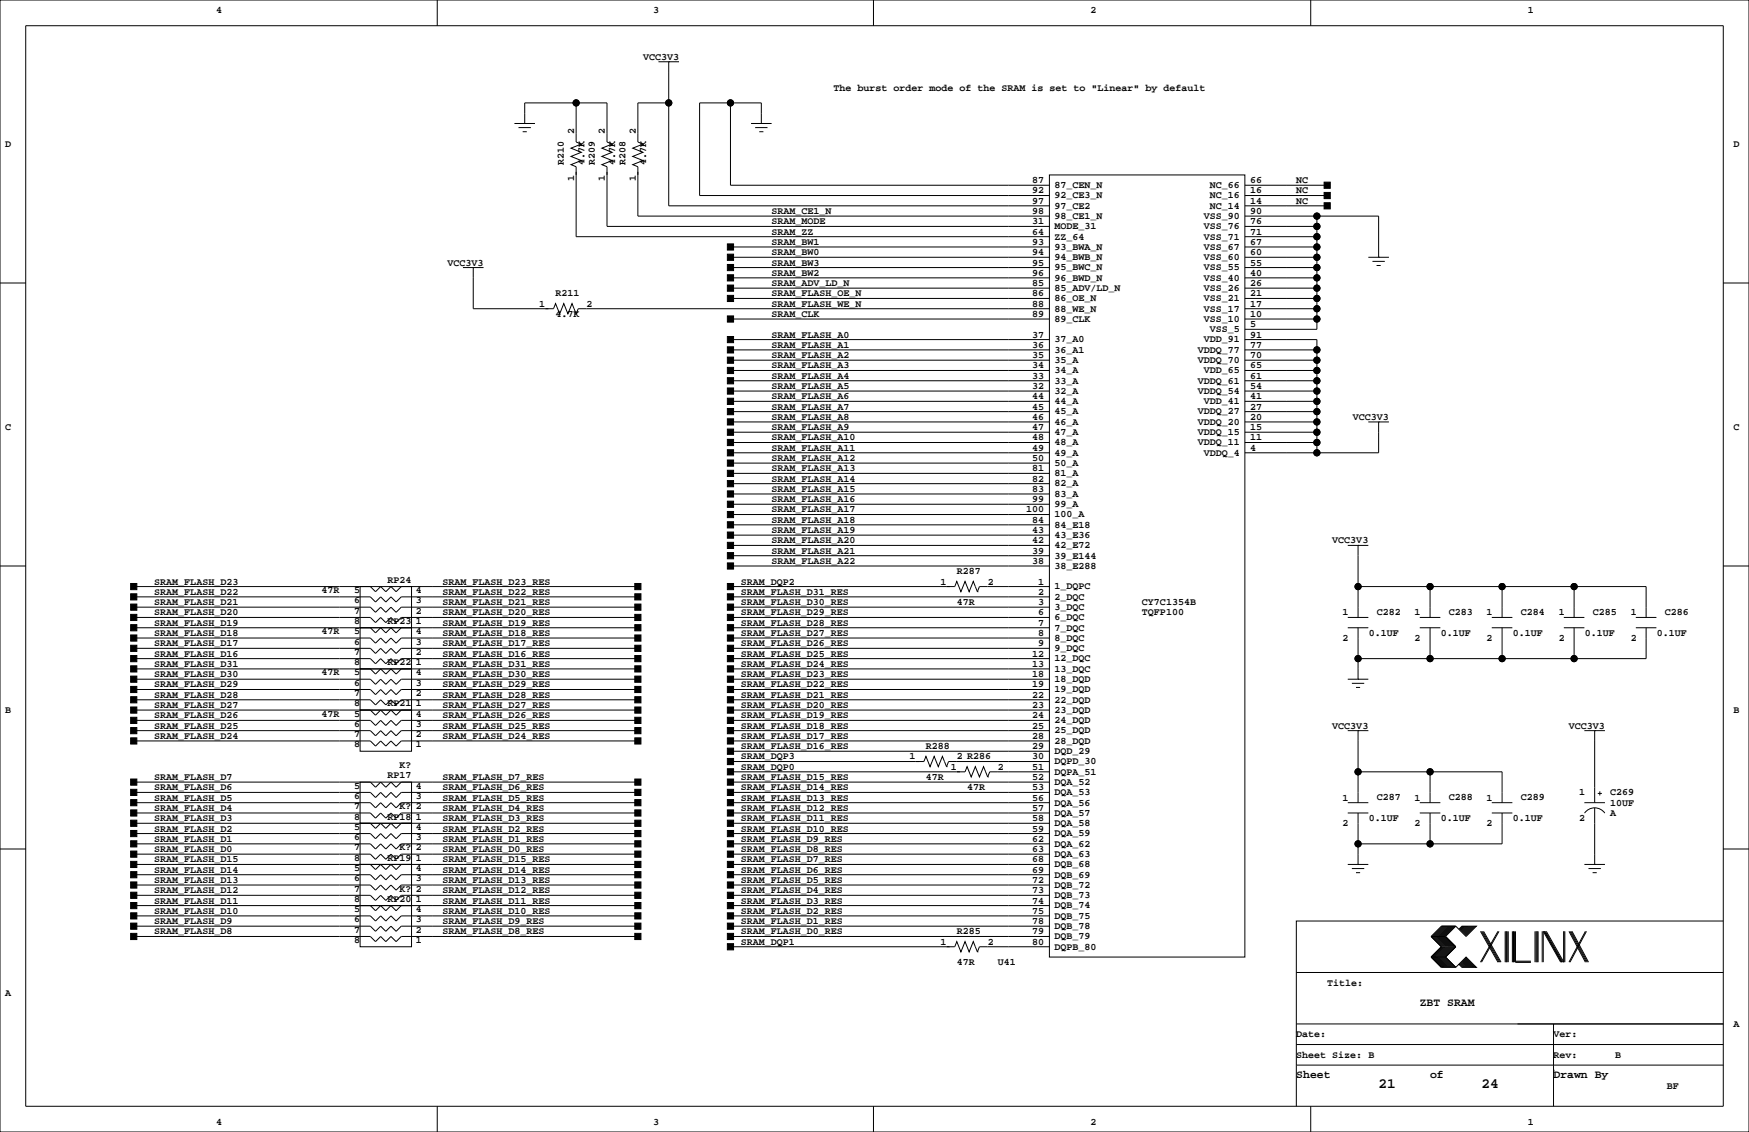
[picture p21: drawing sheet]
<svg xmlns="http://www.w3.org/2000/svg" width="432mm" height="279mm" viewBox="0 0 432 279" stroke-linecap="round" stroke-linejoin="round" font-family="sans-serif">
<defs><g id="words">
<g font-size="3.5">
<text x="340.4" y="268.5">21</text>
<text x="365.8" y="268.5">24</text>
</g>
<g font-size="2.8">
<text x="350.5" y="248.3">ZBT SRAM</text>
<text x="320" y="266.1">Sheet</text>
<text x="353.1" y="266.1">of</text>
<text x="383.5" y="266.1">Drawn By</text>
</g>
<g font-size="2.5">
<text x="53.3" y="3.3">4</text>
<text x="161.3" y="3.3">3</text>
<text x="269.2" y="3.3">2</text>
<text x="377.2" y="3.3">1</text>
<text x="158.7" y="14.7">VCC3V3</text>
<text x="205.7" y="22.4">The burst order mode of the SRAM is set to &quot;Linear&quot; by default</text>
<text x="141.7" y="33" transform="rotate(-90 141.7 33)">2</text>
<text x="149.4" y="33" transform="rotate(-90 149.4 33)">2</text>
<text x="157" y="33" transform="rotate(-90 157 33)">2</text>
<text x="1.3" y="36.3">D</text>
<text x="139.2" y="40.6" transform="rotate(-90 139.2 40.6)">R210</text>
<text x="144.3" y="40.6" transform="rotate(-90 144.3 40.6)">4.7K</text>
<text x="146.8" y="40.6" transform="rotate(-90 146.8 40.6)">R209</text>
<text x="151.9" y="40.6" transform="rotate(-90 151.9 40.6)">4.7K</text>
<text x="154.4" y="40.6" transform="rotate(-90 154.4 40.6)">R208</text>
<text x="159.5" y="40.6" transform="rotate(-90 159.5 40.6)">4.7K</text>
<text x="428" y="36.3">D</text>
<text x="141.7" y="44.7" transform="rotate(-90 141.7 44.7)">1</text>
<text x="149.4" y="44.7" transform="rotate(-90 149.4 44.7)">1</text>
<text x="157" y="44.7" transform="rotate(-90 157 44.7)">1</text>
<text x="254.8" y="45.2">87</text>
<text x="254.8" y="47.8">92</text>
<text x="260.3" y="46.4">87_CEN_N</text>
<text x="298.7" y="46.4">NC_66</text>
<text x="308.6" y="47.8">16</text>
<text x="308.6" y="45.2">66</text>
<text x="320" y="45.2">NC</text>
<text x="320" y="47.8">NC</text>
<text x="190.5" y="52.8">SRAM_CE1_N</text>
<text x="254.8" y="52.8">98</text>
<text x="254.8" y="50.3">97</text>
<text x="260.3" y="51.5">97_CE2</text>
<text x="260.3" y="49">92_CE3_N</text>
<text x="298.7" y="51.5">NC_14</text>
<text x="298.7" y="49">NC_16</text>
<text x="308.6" y="52.8">90</text>
<text x="308.6" y="50.3">14</text>
<text x="320" y="50.3">NC</text>
<text x="190.5" y="55.4">SRAM_MODE</text>
<text x="190.5" y="57.9">SRAM_ZZ</text>
<text x="254.8" y="55.4">31</text>
<text x="254.8" y="57.9">64</text>
<text x="260.3" y="56.6">MODE_31</text>
<text x="260.3" y="59.1">ZZ_64</text>
<text x="260.3" y="54">98_CE1_N</text>
<text x="297.2" y="59.1">VSS_71</text>
<text x="297.2" y="56.6">VSS_76</text>
<text x="297.2" y="54">VSS_90</text>
<text x="308.6" y="57.9">71</text>
<text x="308.6" y="55.4">76</text>
<text x="110.5" y="65.5">VCC3V3</text>
<text x="190.5" y="65.5">SRAM_BW3</text>
<text x="190.5" y="60.5">SRAM_BW1</text>
<text x="190.5" y="63">SRAM_BW0</text>
<text x="254.8" y="60.5">93</text>
<text x="254.8" y="63">94</text>
<text x="254.8" y="65.5">95</text>
<text x="260.3" y="61.7">93_BWA_N</text>
<text x="260.3" y="64.2">94_BWB_N</text>
<text x="297.2" y="64.2">VSS_60</text>
<text x="297.2" y="61.7">VSS_67</text>
<text x="308.6" y="65.5">55</text>
<text x="308.6" y="63">60</text>
<text x="308.6" y="60.5">67</text>
<text x="190.5" y="68.1">SRAM_BW2</text>
<text x="190.5" y="70.6">SRAM_ADV_LD_N</text>
<text x="254.8" y="68.1">96</text>
<text x="254.8" y="70.6">85</text>
<text x="260.3" y="66.7">95_BWC_N</text>
<text x="260.3" y="69.3">96_BWD_N</text>
<text x="260.3" y="71.8">85_ADV/LD_N</text>
<text x="297.2" y="71.8">VSS_26</text>
<text x="297.2" y="69.3">VSS_40</text>
<text x="297.2" y="66.7">VSS_55</text>
<text x="308.6" y="70.6">26</text>
<text x="308.6" y="68.1">40</text>
<text x="133.1" y="75.7">1</text>
<text x="137.2" y="73.2">R211</text>
<text x="144.8" y="75.7">2</text>
<text x="190.5" y="73.2">SRAM_FLASH_OE_N</text>
<text x="190.5" y="75.7">SRAM_FLASH_WE_N</text>
<text x="254.8" y="75.7">88</text>
<text x="254.8" y="73.2">86</text>
<text x="260.3" y="76.9">88_WE_N</text>
<text x="260.3" y="74.4">86_OE_N</text>
<text x="297.2" y="76.9">VSS_17</text>
<text x="297.2" y="74.4">VSS_21</text>
<text x="308.6" y="75.7">17</text>
<text x="308.6" y="73.2">21</text>
<text x="137.2" y="78.2">4.7K</text>
<text x="190.5" y="78.2">SRAM_CLK</text>
<text x="190.5" y="83.3">SRAM_FLASH_A0</text>
<text x="254.8" y="83.3">37</text>
<text x="254.8" y="78.2">89</text>
<text x="260.3" y="79.4">89_CLK</text>
<text x="297.2" y="79.4">VSS_10</text>
<text x="298.7" y="82">VSS_5</text>
<text x="308.6" y="83.3">91</text>
<text x="308.6" y="80.8">5</text>
<text x="308.6" y="78.2">10</text>
<text x="190.5" y="88.4">SRAM_FLASH_A2</text>
<text x="190.5" y="85.9">SRAM_FLASH_A1</text>
<text x="254.8" y="85.9">36</text>
<text x="254.8" y="88.4">35</text>
<text x="260.3" y="84.5">37_A0</text>
<text x="260.3" y="87.1">36_A1</text>
<text x="260.3" y="89.6">35_A</text>
<text x="295.7" y="89.6">VDDQ_70</text>
<text x="295.7" y="87.1">VDDQ_77</text>
<text x="297.2" y="84.5">VDD_91</text>
<text x="308.6" y="88.4">70</text>
<text x="308.6" y="85.9">77</text>
<text x="190.5" y="90.9">SRAM_FLASH_A3</text>
<text x="190.5" y="93.5">SRAM_FLASH_A4</text>
<text x="254.8" y="90.9">34</text>
<text x="254.8" y="93.5">33</text>
<text x="260.3" y="92.1">34_A</text>
<text x="260.3" y="94.7">33_A</text>
<text x="295.7" y="94.7">VDDQ_61</text>
<text x="297.2" y="92.1">VDD_65</text>
<text x="308.6" y="93.5">61</text>
<text x="308.6" y="90.9">65</text>
<text x="190.5" y="96">SRAM_FLASH_A5</text>
<text x="190.5" y="98.6">SRAM_FLASH_A6</text>
<text x="190.5" y="101.1">SRAM_FLASH_A7</text>
<text x="254.8" y="96">32</text>
<text x="254.8" y="98.6">44</text>
<text x="254.8" y="101.1">45</text>
<text x="260.3" y="97.2">32_A</text>
<text x="260.3" y="99.8">44_A</text>
<text x="295.7" y="97.2">VDDQ_54</text>
<text x="297.2" y="99.8">VDD_41</text>
<text x="308.6" y="101.1">27</text>
<text x="308.6" y="98.6">41</text>
<text x="308.6" y="96">54</text>
<text x="1.3" y="106.2">C</text>
<text x="190.5" y="106.2">SRAM_FLASH_A9</text>
<text x="190.5" y="103.6">SRAM_FLASH_A8</text>
<text x="254.8" y="103.6">46</text>
<text x="254.8" y="106.2">47</text>
<text x="260.3" y="102.3">45_A</text>
<text x="260.3" y="104.8">46_A</text>
<text x="260.3" y="107.4">47_A</text>
<text x="295.7" y="107.4">VDDQ_15</text>
<text x="295.7" y="104.8">VDDQ_20</text>
<text x="295.7" y="102.3">VDDQ_27</text>
<text x="308.6" y="106.2">15</text>
<text x="308.6" y="103.6">20</text>
<text x="334" y="103.6">VCC3V3</text>
<text x="428" y="106.2">C</text>
<text x="190.5" y="113.8">SRAM_FLASH_A12</text>
<text x="190.5" y="111.3">SRAM_FLASH_A11</text>
<text x="190.5" y="108.7">SRAM_FLASH_A10</text>
<text x="254.8" y="108.7">48</text>
<text x="254.8" y="111.3">49</text>
<text x="254.8" y="113.8">50</text>
<text x="260.3" y="109.9">48_A</text>
<text x="260.3" y="112.5">49_A</text>
<text x="295.7" y="109.9">VDDQ_11</text>
<text x="297.2" y="112.5">VDDQ_4</text>
<text x="308.6" y="111.3">4</text>
<text x="308.6" y="108.7">11</text>
<text x="190.5" y="118.9">SRAM_FLASH_A14</text>
<text x="190.5" y="116.3">SRAM_FLASH_A13</text>
<text x="254.8" y="116.3">81</text>
<text x="254.8" y="118.9">82</text>
<text x="260.3" y="115">50_A</text>
<text x="260.3" y="117.5">81_A</text>
<text x="190.5" y="124">SRAM_FLASH_A16</text>
<text x="190.5" y="121.4">SRAM_FLASH_A15</text>
<text x="254.8" y="121.4">83</text>
<text x="254.8" y="124">99</text>
<text x="260.3" y="120.1">82_A</text>
<text x="260.3" y="122.6">83_A</text>
<text x="260.3" y="125.2">99_A</text>
<text x="190.5" y="126.5">SRAM_FLASH_A17</text>
<text x="190.5" y="131.6">SRAM_FLASH_A19</text>
<text x="190.5" y="129">SRAM_FLASH_A18</text>
<text x="253.4" y="126.5">100</text>
<text x="254.8" y="129">84</text>
<text x="254.8" y="131.6">43</text>
<text x="260.3" y="127.7">100_A</text>
<text x="260.3" y="130.2">84_E18</text>
<text x="190.5" y="136.7">SRAM_FLASH_A21</text>
<text x="190.5" y="134.1">SRAM_FLASH_A20</text>
<text x="254.8" y="134.1">42</text>
<text x="254.8" y="136.7">39</text>
<text x="260.3" y="132.8">43_E36</text>
<text x="260.3" y="135.3">42_E72</text>
<text x="260.3" y="137.9">39_E144</text>
<text x="328.9" y="134.1">VCC3V3</text>
<text x="95.7" y="143.9">RP24</text>
<text x="190.5" y="139.2">SRAM_FLASH_A22</text>
<text x="236.2" y="141.7">R287</text>
<text x="254.8" y="139.2">38</text>
<text x="260.3" y="140.4">38_E288</text>
<text x="38.1" y="144.3">SRAM_FLASH_D23</text>
<text x="38.1" y="146.8">SRAM_FLASH_D22</text>
<text x="38.1" y="149.4">SRAM_FLASH_D21</text>
<text x="79.4" y="146.4">47R</text>
<text x="87.4" y="148.9">6</text>
<text x="87.4" y="146.4">5</text>
<text x="102.7" y="148.9">3</text>
<text x="102.7" y="146.4">4</text>
<text x="109.2" y="149.4">SRAM_FLASH_D21_RES</text>
<text x="109.2" y="146.8">SRAM_FLASH_D22_RES</text>
<text x="109.2" y="144.3">SRAM_FLASH_D23_RES</text>
<text x="182.9" y="144.3">SRAM_DQP2</text>
<text x="182.9" y="149.4">SRAM_FLASH_D30_RES</text>
<text x="182.9" y="146.8">SRAM_FLASH_D31_RES</text>
<text x="232.2" y="144.3">1</text>
<text x="236.2" y="149.4">47R</text>
<text x="243.8" y="144.3">2</text>
<text x="256.3" y="144.3">1</text>
<text x="256.3" y="146.8">2</text>
<text x="256.3" y="149.4">3</text>
<text x="260.3" y="145.5">1_DQPC</text>
<text x="260.3" y="148">2_DQC</text>
<text x="281.9" y="149.4">CY7C1354B</text>
<text x="38.1" y="151.9">SRAM_FLASH_D20</text>
<text x="38.1" y="154.4">SRAM_FLASH_D19</text>
<text x="87.4" y="154">8</text>
<text x="87.4" y="151.5">7</text>
<text x="95.7" y="154">RP23</text>
<text x="102.7" y="154">1</text>
<text x="102.7" y="151.5">2</text>
<text x="109.2" y="154.4">SRAM_FLASH_D19_RES</text>
<text x="109.2" y="151.9">SRAM_FLASH_D20_RES</text>
<text x="182.9" y="154.4">SRAM_FLASH_D28_RES</text>
<text x="182.9" y="151.9">SRAM_FLASH_D29_RES</text>
<text x="256.3" y="151.9">6</text>
<text x="256.3" y="154.4">7</text>
<text x="260.3" y="150.6">3_DQC</text>
<text x="260.3" y="153.1">6_DQC</text>
<text x="260.3" y="155.6">7_DQC</text>
<text x="281.9" y="151.9">TQFP100</text>
<text x="331.5" y="151.9">1</text>
<text x="339.9" y="151.8">C282</text>
<text x="349.3" y="151.9">1</text>
<text x="357.7" y="151.8">C283</text>
<text x="367" y="151.9">1</text>
<text x="375.5" y="151.8">C284</text>
<text x="384.8" y="151.9">1</text>
<text x="393.3" y="151.8">C285</text>
<text x="402.6" y="151.9">1</text>
<text x="411.1" y="151.8">C286</text>
<text x="38.1" y="157">SRAM_FLASH_D18</text>
<text x="38.1" y="159.5">SRAM_FLASH_D17</text>
<text x="79.4" y="156.6">47R</text>
<text x="87.4" y="156.6">5</text>
<text x="87.4" y="159.1">6</text>
<text x="87.4" y="161.6">7</text>
<text x="102.7" y="156.6">4</text>
<text x="102.7" y="159.1">3</text>
<text x="102.7" y="161.6">2</text>
<text x="109.2" y="159.5">SRAM_FLASH_D17_RES</text>
<text x="109.2" y="157">SRAM_FLASH_D18_RES</text>
<text x="182.9" y="159.5">SRAM_FLASH_D26_RES</text>
<text x="182.9" y="157">SRAM_FLASH_D27_RES</text>
<text x="256.3" y="157">8</text>
<text x="256.3" y="159.5">9</text>
<text x="260.3" y="158.2">8_DQC</text>
<text x="260.3" y="160.7">9_DQC</text>
<text x="331.5" y="158.2">2</text>
<text x="337.9" y="156.9">0.1UF</text>
<text x="349.3" y="158.2">2</text>
<text x="355.7" y="156.9">0.1UF</text>
<text x="367" y="158.2">2</text>
<text x="373.5" y="156.9">0.1UF</text>
<text x="384.8" y="158.2">2</text>
<text x="391.3" y="156.9">0.1UF</text>
<text x="402.6" y="158.2">2</text>
<text x="409" y="156.9">0.1UF</text>
<text x="38.1" y="164.6">SRAM_FLASH_D31</text>
<text x="38.1" y="167.1">SRAM_FLASH_D30</text>
<text x="38.1" y="162.1">SRAM_FLASH_D16</text>
<text x="79.4" y="166.7">47R</text>
<text x="87.4" y="166.7">5</text>
<text x="87.4" y="164.2">8</text>
<text x="95.7" y="164.2">RP22</text>
<text x="102.7" y="166.7">4</text>
<text x="102.7" y="164.2">1</text>
<text x="109.2" y="162.1">SRAM_FLASH_D16_RES</text>
<text x="109.2" y="167.1">SRAM_FLASH_D30_RES</text>
<text x="109.2" y="164.6">SRAM_FLASH_D31_RES</text>
<text x="182.9" y="167.1">SRAM_FLASH_D23_RES</text>
<text x="182.9" y="164.6">SRAM_FLASH_D24_RES</text>
<text x="182.9" y="162.1">SRAM_FLASH_D25_RES</text>
<text x="254.8" y="162.1">12</text>
<text x="254.8" y="164.6">13</text>
<text x="254.8" y="167.1">18</text>
<text x="260.3" y="163.3">12_DQC</text>
<text x="260.3" y="165.8">13_DQC</text>
<text x="38.1" y="169.7">SRAM_FLASH_D29</text>
<text x="38.1" y="172.2">SRAM_FLASH_D28</text>
<text x="87.4" y="171.8">7</text>
<text x="87.4" y="169.3">6</text>
<text x="102.7" y="171.8">2</text>
<text x="102.7" y="169.3">3</text>
<text x="109.2" y="172.2">SRAM_FLASH_D28_RES</text>
<text x="109.2" y="169.7">SRAM_FLASH_D29_RES</text>
<text x="182.9" y="172.2">SRAM_FLASH_D21_RES</text>
<text x="182.9" y="169.7">SRAM_FLASH_D22_RES</text>
<text x="254.8" y="169.7">19</text>
<text x="254.8" y="172.2">22</text>
<text x="260.3" y="168.3">18_DQD</text>
<text x="260.3" y="170.9">19_DQD</text>
<text x="260.3" y="173.4">22_DQD</text>
<text x="1.3" y="176">B</text>
<text x="38.1" y="174.8">SRAM_FLASH_D27</text>
<text x="38.1" y="177.3">SRAM_FLASH_D26</text>
<text x="38.1" y="179.8">SRAM_FLASH_D25</text>
<text x="79.4" y="176.9">47R</text>
<text x="87.4" y="176.9">5</text>
<text x="87.4" y="179.4">6</text>
<text x="87.4" y="174.3">8</text>
<text x="95.7" y="174.3">RP21</text>
<text x="102.7" y="176.9">4</text>
<text x="102.7" y="179.4">3</text>
<text x="102.7" y="174.3">1</text>
<text x="109.2" y="179.8">SRAM_FLASH_D25_RES</text>
<text x="109.2" y="177.3">SRAM_FLASH_D26_RES</text>
<text x="109.2" y="174.8">SRAM_FLASH_D27_RES</text>
<text x="182.9" y="177.3">SRAM_FLASH_D19_RES</text>
<text x="182.9" y="174.8">SRAM_FLASH_D20_RES</text>
<text x="182.9" y="179.8">SRAM_FLASH_D18_RES</text>
<text x="254.8" y="174.8">23</text>
<text x="254.8" y="177.3">24</text>
<text x="254.8" y="179.8">25</text>
<text x="260.3" y="176">23_DQD</text>
<text x="260.3" y="178.5">24_DQD</text>
<text x="328.9" y="179.8">VCC3V3</text>
<text x="387.3" y="179.8">VCC3V3</text>
<text x="428" y="176">B</text>
<text x="38.1" y="182.4">SRAM_FLASH_D24</text>
<text x="87.4" y="182">7</text>
<text x="87.4" y="184.5">8</text>
<text x="102.7" y="182">2</text>
<text x="102.7" y="184.5">1</text>
<text x="109.2" y="182.4">SRAM_FLASH_D24_RES</text>
<text x="182.9" y="182.4">SRAM_FLASH_D17_RES</text>
<text x="182.9" y="184.9">SRAM_FLASH_D16_RES</text>
<text x="228.6" y="184.9">R288</text>
<text x="254.8" y="182.4">28</text>
<text x="254.8" y="184.9">29</text>
<text x="260.3" y="181">25_DQD</text>
<text x="260.3" y="183.6">28_DQD</text>
<text x="98.6" y="189.6">K?</text>
<text x="182.9" y="187.5">SRAM_DQP3</text>
<text x="182.9" y="190">SRAM_DQP0</text>
<text x="224.6" y="187.5">1</text>
<text x="234.7" y="190">1</text>
<text x="236.2" y="187.5">2 R286</text>
<text x="246.4" y="190">2</text>
<text x="254.8" y="187.5">30</text>
<text x="254.8" y="190">51</text>
<text x="260.3" y="188.7">DQPD_30</text>
<text x="260.3" y="186.1">DQD_29</text>
<text x="260.3" y="191.2">DQPA_51</text>
<text x="38.1" y="197.6">SRAM_FLASH_D5</text>
<text x="38.1" y="195.1">SRAM_FLASH_D6</text>
<text x="38.1" y="192.5">SRAM_FLASH_D7</text>
<text x="87.4" y="194.7">5</text>
<text x="87.4" y="197.2">6</text>
<text x="95.7" y="192.1">RP17</text>
<text x="102.7" y="194.7">4</text>
<text x="102.7" y="197.2">3</text>
<text x="109.2" y="192.5">SRAM_FLASH_D7_RES</text>
<text x="109.2" y="195.1">SRAM_FLASH_D6_RES</text>
<text x="109.2" y="197.6">SRAM_FLASH_D5_RES</text>
<text x="182.9" y="197.6">SRAM_FLASH_D13_RES</text>
<text x="182.9" y="195.1">SRAM_FLASH_D14_RES</text>
<text x="182.9" y="192.5">SRAM_FLASH_D15_RES</text>
<text x="228.6" y="192.5">47R</text>
<text x="238.8" y="195.1">47R</text>
<text x="254.8" y="192.5">52</text>
<text x="254.8" y="195.1">53</text>
<text x="254.8" y="197.6">56</text>
<text x="260.3" y="193.7">DQA_52</text>
<text x="260.3" y="196.3">DQA_53</text>
<text x="331.5" y="197.6">1</text>
<text x="339.9" y="197.5">C287</text>
<text x="349.3" y="197.6">1</text>
<text x="357.7" y="197.5">C288</text>
<text x="367" y="197.6">1</text>
<text x="375.5" y="197.5">C289</text>
<text x="389.9" y="196.3">1</text>
<text x="397.5" y="196.3">C269</text>
<text x="38.1" y="202.7">SRAM_FLASH_D3</text>
<text x="38.1" y="200.2">SRAM_FLASH_D4</text>
<text x="87.4" y="199.7">7</text>
<text x="87.4" y="202.3">8</text>
<text x="95.7" y="202.3">RP18</text>
<text x="98.6" y="199.7">K?</text>
<text x="102.7" y="199.7">2</text>
<text x="102.7" y="202.3">1</text>
<text x="109.2" y="200.2">SRAM_FLASH_D4_RES</text>
<text x="109.2" y="202.7">SRAM_FLASH_D3_RES</text>
<text x="182.9" y="202.7">SRAM_FLASH_D11_RES</text>
<text x="182.9" y="200.2">SRAM_FLASH_D12_RES</text>
<text x="254.8" y="200.2">57</text>
<text x="254.8" y="202.7">58</text>
<text x="260.3" y="198.8">DQA_56</text>
<text x="260.3" y="201.4">DQA_57</text>
<text x="260.3" y="203.9">DQA_58</text>
<text x="331.5" y="204">2</text>
<text x="337.9" y="202.6">0.1UF</text>
<text x="349.3" y="204">2</text>
<text x="355.7" y="202.6">0.1UF</text>
<text x="367" y="204">2</text>
<text x="373.5" y="202.6">0.1UF</text>
<text x="389.9" y="202.7">2</text>
<text x="397.5" y="201.4">A</text>
<text x="397.5" y="198.9">10UF</text>
<text x="38.1" y="207.8">SRAM_FLASH_D1</text>
<text x="38.1" y="205.2">SRAM_FLASH_D2</text>
<text x="87.4" y="209.9">7</text>
<text x="87.4" y="207.4">6</text>
<text x="87.4" y="204.8">5</text>
<text x="98.6" y="209.9">K?</text>
<text x="102.7" y="209.9">2</text>
<text x="102.7" y="207.4">3</text>
<text x="102.7" y="204.8">4</text>
<text x="109.2" y="205.2">SRAM_FLASH_D2_RES</text>
<text x="109.2" y="207.8">SRAM_FLASH_D1_RES</text>
<text x="182.9" y="205.2">SRAM_FLASH_D10_RES</text>
<text x="182.9" y="207.8">SRAM_FLASH_D9_RES</text>
<text x="254.8" y="205.2">59</text>
<text x="254.8" y="207.8">62</text>
<text x="260.3" y="206.4">DQA_59</text>
<text x="260.3" y="209">DQA_62</text>
<text x="38.1" y="210.3">SRAM_FLASH_D0</text>
<text x="38.1" y="215.4">SRAM_FLASH_D14</text>
<text x="38.1" y="212.9">SRAM_FLASH_D15</text>
<text x="87.4" y="215">5</text>
<text x="87.4" y="212.4">8</text>
<text x="95.7" y="212.4">RP19</text>
<text x="102.7" y="215">4</text>
<text x="102.7" y="212.4">1</text>
<text x="109.2" y="212.9">SRAM_FLASH_D15_RES</text>
<text x="109.2" y="215.4">SRAM_FLASH_D14_RES</text>
<text x="109.2" y="210.3">SRAM_FLASH_D0_RES</text>
<text x="182.9" y="215.4">SRAM_FLASH_D6_RES</text>
<text x="182.9" y="210.3">SRAM_FLASH_D8_RES</text>
<text x="182.9" y="212.9">SRAM_FLASH_D7_RES</text>
<text x="254.8" y="210.3">63</text>
<text x="254.8" y="212.9">68</text>
<text x="254.8" y="215.4">69</text>
<text x="260.3" y="211.5">DQA_63</text>
<text x="260.3" y="214.1">DQB_68</text>
<text x="38.1" y="220.5">SRAM_FLASH_D12</text>
<text x="38.1" y="217.9">SRAM_FLASH_D13</text>
<text x="87.4" y="217.5">6</text>
<text x="87.4" y="220.1">7</text>
<text x="98.6" y="220.1">K?</text>
<text x="102.7" y="217.5">3</text>
<text x="102.7" y="220.1">2</text>
<text x="109.2" y="217.9">SRAM_FLASH_D13_RES</text>
<text x="109.2" y="220.5">SRAM_FLASH_D12_RES</text>
<text x="182.9" y="220.5">SRAM_FLASH_D4_RES</text>
<text x="182.9" y="217.9">SRAM_FLASH_D5_RES</text>
<text x="254.8" y="217.9">72</text>
<text x="254.8" y="220.5">73</text>
<text x="260.3" y="216.6">DQB_69</text>
<text x="260.3" y="219.1">DQB_72</text>
<text x="260.3" y="221.7">DQB_73</text>
<text x="38.1" y="225.6">SRAM_FLASH_D10</text>
<text x="38.1" y="223">SRAM_FLASH_D11</text>
<text x="87.4" y="227.7">6</text>
<text x="87.4" y="225.1">5</text>
<text x="87.4" y="222.6">8</text>
<text x="95.7" y="222.6">RP20</text>
<text x="102.7" y="227.7">3</text>
<text x="102.7" y="225.1">4</text>
<text x="102.7" y="222.6">1</text>
<text x="109.2" y="223">SRAM_FLASH_D11_RES</text>
<text x="109.2" y="225.6">SRAM_FLASH_D10_RES</text>
<text x="182.9" y="225.6">SRAM_FLASH_D2_RES</text>
<text x="182.9" y="223">SRAM_FLASH_D3_RES</text>
<text x="254.8" y="223">74</text>
<text x="254.8" y="225.6">75</text>
<text x="260.3" y="224.2">DQB_74</text>
<text x="260.3" y="226.8">DQB_75</text>
<text x="38.1" y="230.6">SRAM_FLASH_D8</text>
<text x="38.1" y="228.1">SRAM_FLASH_D9</text>
<text x="87.4" y="232.8">8</text>
<text x="87.4" y="230.2">7</text>
<text x="102.7" y="232.8">1</text>
<text x="102.7" y="230.2">2</text>
<text x="109.2" y="228.1">SRAM_FLASH_D9_RES</text>
<text x="109.2" y="230.6">SRAM_FLASH_D8_RES</text>
<text x="182.9" y="233.2">SRAM_DQP1</text>
<text x="182.9" y="230.6">SRAM_FLASH_D0_RES</text>
<text x="182.9" y="228.1">SRAM_FLASH_D1_RES</text>
<text x="232.2" y="233.2">1</text>
<text x="236.2" y="230.6">R285</text>
<text x="243.8" y="233.2">2</text>
<text x="254.8" y="228.1">78</text>
<text x="254.8" y="230.6">79</text>
<text x="254.8" y="233.2">80</text>
<text x="260.3" y="229.3">DQB_78</text>
<text x="260.3" y="231.8">DQB_79</text>
<text x="236.2" y="238.3">47R</text>
<text x="246.4" y="238.3">U41</text>
<text x="260.3" y="234.4">DQPB_80</text>
<text x="1.3" y="245.9">A</text>
<text x="327.7" y="243.3">Title:</text>
<text x="320" y="256">Date:</text>
<text x="383.5" y="256">Ver:</text>
<text x="428" y="253.5">A</text>
<text x="320" y="261.1">Sheet Size: B</text>
<text x="383.5" y="261.1">Rev:</text>
<text x="398.8" y="261.1">B</text>
<text x="411.5" y="268.7">BF</text>
<text x="53.3" y="277.6">4</text>
<text x="161.3" y="277.6">3</text>
<text x="269.2" y="277.6">2</text>
<text x="377.2" y="277.6">1</text>
</g>
</g></defs>
<g fill="none" stroke="#000" stroke-width=".25">
<path d="M0 0h431.8v279.4h-431.8zM6.3 6.4h419.1v266.6h-419.1zM107.9 0v6.4M162.6 15.2h5M165.1 15.2h.1M165.1 15.2v35.6h94M215.6 0v6.4M323.6 0v6.4M127 30.5h5.1M128 31.5h3.1M129 32.5h1M129.5 30.5h.1"/>
<path d="M129.5 30.5v-5.1h20.4v9.7l1.2 .5M142.2 25.4v9.7l1.3 .5M143.5 35.6h.1M143.5 35.6l-2.5 1 2.5 1-2.5 1 2.5 1-2.5 1 1.2 .5v17.3h116.9M151.1 35.6h.1M151.1 35.6l-2.5 1 2.5 1-2.5 1 2.5 1-2.5 1 1.3 .5v14.8h109.2M158.7 35.6h.1M158.7 35.6l-2.5 1 2.5 1-2.5 1 2.5 1-2.5 1 1.3 .5v12.2h101.6M165.1 25.4h-7.6v9.7l1.2 .5M180.3 25.4v20.3h78.8M185.4 30.5h5.1M186.4 31.5h3.1"/>
<path d="M187.5 32.5h1M188 30.5h.1M188 30.5v-5.1h-15.3v22.9h86.4M259.1 43.2h48.2v193h-48.2zM307.3 50.8h20.4M307.3 45.7h20.4M307.3 48.3h20.4M307.3 53.3h33.1v10.2M307.3 55.9h17.8M307.3 58.4h17.8M325.1 53.3v28h-17.8M0 69.8h6.3"/>
<path d="M114.3 66h5.1M116.8 66h.1M116.8 66v10.2h19.9l.5-1.3 1 2.6 1-2.6 1 2.6 1-2.6 1 2.6M142.2 77.5h.1M180.3 61h78.8M180.3 63.5h78.8M180.3 66h78.8M180.3 68.6h78.8M180.3 71.1h78.8M180.3 73.7h78.8M180.3 78.7h78.8M259.1 76.2h-116.4l-.5 1.3"/>
<path d="M307.3 61h17.8M307.3 63.5h17.8M307.3 66h17.8M307.3 68.6h17.8M307.3 71.1h17.8M307.3 73.7h17.8M307.3 76.2h17.8M307.3 78.7h17.8M337.8 63.5h5.1M338.8 64.5h3.1M339.9 65.5h1M340.4 63.5h.1"/>
<path d="M425.4 69.8h6.4M180.3 99.1h78.8M180.3 86.4h78.8M180.3 83.8h78.8M180.3 96.5h78.8M180.3 94h78.8M180.3 91.4h78.8M180.3 88.9h78.8M307.3 99.1h17.8M307.3 86.4h17.8M307.3 83.8h17.8v28M307.3 96.5h17.8"/>
<path d="M307.3 94h17.8M307.3 91.4h17.8M307.3 88.9h17.8M180.3 101.6h78.8M180.3 109.2h78.8M180.3 111.8h78.8M180.3 114.3h78.8M180.3 116.8h78.8M180.3 104.1h78.8M180.3 106.7h78.8M180.3 119.4h78.8M307.3 101.6h17.8"/>
<path d="M307.3 109.2h17.8M307.3 104.1h17.8M307.3 106.7h17.8M337.8 104.1h5.1M340.4 104.1h.1M340.4 104.1v7.7h-33.1M0 139.7h6.3M180.3 134.6h78.8M180.3 121.9h78.8M180.3 129.5h78.8M180.3 132.1h78.8M180.3 124.5h78.8"/>
<path d="M180.3 127h78.8M180.3 137.2h78.8M180.3 139.7h78.8M332.7 134.6h5.1M335.3 134.6h.1M335.3 134.6v17.8M425.4 139.7h6.4M33 147.3h58.4l1.3 1.3 1.3-1.3 1.2 1.3 1.3-1.3 1.3 1.3 1.3-1.3h58.4M33 149.9h58.4l1.3 1.2 1.3-1.2 1.2 1.2 1.3-1.2 1.3 1.2 1.3-1.2h58.4M33 152.4h58.4l1.3 1.3 1.3-1.3 1.2 1.3 1.3-1.3 1.3 1.3 1.3-1.3h58.4M33 157.5h58.4l1.3 1.3 1.3-1.3 1.2 1.3 1.3-1.3 1.3 1.3 1.3-1.3h58.4M33 154.9h58.4l1.3 1.3 1.3-1.3 1.2 1.3 1.3-1.3 1.3 1.3 1.3-1.3h58.4"/>
<path d="M33 144.8h58.4l1.3 1.2 1.3-1.2 1.2 1.2 1.3-1.2 1.3 1.2 1.3-1.2h58.4M88.9 144.8h12.7v10.1h-12.7zM88.9 154.9h12.7v10.2h-12.7zM180.3 144.8h55.4l.5-1.3 1 2.5 1.1-2.5 1 2.5 1-2.5 1 2.5M180.3 147.3h78.8M180.3 149.9h78.8M180.3 152.4h78.8M180.3 157.5h78.8M180.3 154.9h78.8M241.3 146h.1M259.1 144.8h-17.3l-.5 1.2M332.7 152.4h5.1"/>
<path d="M332.7 154.9h5.1M335.3 144.8h71.1v7.6M335.3 154.9v12.7M350.5 152.4h5.1M350.5 154.9h5.1M353.1 144.8v7.6M353.1 154.9v7.7M368.3 152.4h5.1M368.3 154.9h5.1M370.8 144.8v7.6M370.8 154.9v7.7M386.1 152.4h5.1"/>
<path d="M386.1 154.9h5.1M388.6 144.8v7.6M388.6 154.9v7.7M403.9 152.4h5M403.9 154.9h5M406.4 154.9v7.7h-71.1M33 162.6h58.4l1.3 1.2 1.3-1.2 1.2 1.2 1.3-1.2 1.3 1.2 1.3-1.2h58.4M33 160h58.4l1.3 1.3 1.3-1.3 1.2 1.3 1.3-1.3 1.3 1.3 1.3-1.3h58.4M33 165.1h58.4l1.3 1.3 1.3-1.3 1.2 1.3 1.3-1.3 1.3 1.3 1.3-1.3h58.4M33 167.6h58.4l1.3 1.3 1.3-1.3 1.2 1.3 1.3-1.3 1.3 1.3 1.3-1.3h58.4M33 170.2h58.4l1.3 1.2 1.3-1.2 1.2 1.2 1.3-1.2 1.3 1.2 1.3-1.2h58.4M33 172.7h58.4l1.3 1.3 1.3-1.3 1.2 1.3 1.3-1.3 1.3 1.3 1.3-1.3h58.4"/>
<path d="M33 175.3h58.4l1.3 1.2 1.3-1.2 1.2 1.2 1.3-1.2 1.3 1.2 1.3-1.2h58.4M33 177.8h58.4l1.3 1.3 1.3-1.3 1.2 1.3 1.3-1.3 1.3 1.3 1.3-1.3h58.4M88.9 165.1h12.7v10.2h-12.7zM88.9 175.3h12.7v10.1h-12.7zM180.3 162.6h78.8M180.3 160h78.8M180.3 165.1h78.8M180.3 167.6h78.8M180.3 170.2h78.8M180.3 172.7h78.8M180.3 175.3h78.8M180.3 177.8h78.8"/>
<path d="M332.7 167.6h5.1M333.8 168.7h3M334.8 169.7h1M335.3 167.6h.1M33 198.1h58.4l1.3 1.3 1.3-1.3 1.2 1.3 1.3-1.3 1.3 1.3 1.3-1.3h58.4M33 195.6h58.4l1.3 1.2 1.3-1.2 1.2 1.2 1.3-1.2 1.3 1.2 1.3-1.2h58.4M33 193h58.4l1.3 1.3 1.3-1.3 1.2 1.3 1.3-1.3 1.3 1.3 1.3-1.3h58.4M33 180.3h58.4l1.3 1.3 1.3-1.3 1.2 1.3 1.3-1.3 1.3 1.3 1.3-1.3h58.4M33 182.9h58.4l1.3 1.2 1.3-1.2 1.2 1.2 1.3-1.2 1.3 1.2 1.3-1.2h58.4M88.9 193h12.7v10.2h-12.7zM180.3 188h47.8l.5-1.3 1 2.5 1-2.5 1 2.5 1.1-2.5 1 2.5M180.3 190.5h58l.5-1.3 1 2.6 1-2.6 1 2.6 1-2.6 1 2.6"/>
<path d="M180.3 198.1h78.8M180.3 195.6h78.8M180.3 193h78.8M180.3 180.3h78.8M180.3 185.4h78.8M180.3 182.9h78.8M233.7 189.2h.1M243.8 191.8h.1M259.1 190.5h-14.8l-.5 1.3M259.1 188h-24.9l-.5 1.2M332.7 198.1h5.1M332.7 180.3h5.1"/>
<path d="M335.3 180.3h.1M335.3 190.5h35.5v7.6M335.3 180.3v17.8M350.5 198.1h5.1M353.1 190.5v7.6M368.3 198.1h5.1M391.2 198.1h5M391.2 180.3h5M393.7 180.3h.1M393.7 180.3v17.8M393.7 199.4v14M394.5 195.8h1"/>
<path d="M395 195.3v1M0 209.5h6.3M33 210.8h58.4l1.3 1.3 1.3-1.3 1.2 1.3 1.3-1.3 1.3 1.3 1.3-1.3h58.4M33 208.3h58.4l1.3 1.2 1.3-1.2 1.2 1.2 1.3-1.2 1.3 1.2 1.3-1.2h58.4M33 205.7h58.4l1.3 1.3 1.3-1.3 1.2 1.3 1.3-1.3 1.3 1.3 1.3-1.3h58.4M33 203.2h58.4l1.3 1.3 1.3-1.3 1.2 1.3 1.3-1.3 1.3 1.3 1.3-1.3h58.4M33 200.7h58.4l1.3 1.2 1.3-1.2 1.2 1.2 1.3-1.2 1.3 1.2 1.3-1.2h58.4M33 213.4h58.4l1.3 1.2 1.3-1.2 1.2 1.2 1.3-1.2 1.3 1.2 1.3-1.2h58.4M33 215.9h58.4l1.3 1.3 1.3-1.3 1.2 1.3 1.3-1.3 1.3 1.3 1.3-1.3h58.4M33 218.4h58.4l1.3 1.3 1.3-1.3 1.2 1.3 1.3-1.3 1.3 1.3 1.3-1.3h58.4M88.9 203.2h12.7v10.2h-12.7zM88.9 213.4h12.7v10.1h-12.7z"/>
<path d="M180.3 210.8h78.8M180.3 208.3h78.8M180.3 205.7h78.8M180.3 203.2h78.8M180.3 200.7h78.8M180.3 213.4h78.8M180.3 215.9h78.8M180.3 218.4h78.8M332.7 200.7h5.1M332.7 213.4h5.1M333.8 214.4h3M334.8 215.4h1"/>
<path d="M335.3 213.4h.1M335.3 200.7v12.7M350.5 200.7h5.1M353.1 200.7v7.6M368.3 200.7h5.1M370.8 200.7v7.6h-35.5M391.2 213.4h5M391.2 200.7a3 3 0 0 1 5 0M392.2 214.4h3M393.2 215.4h1M393.7 213.4h.1M425.4 209.5h6.4"/>
<path d="M33 223.5h58.4l1.3 1.3 1.3-1.3 1.2 1.3 1.3-1.3 1.3 1.3 1.3-1.3h58.4M33 221h58.4l1.3 1.2 1.3-1.2 1.2 1.2 1.3-1.2 1.3 1.2 1.3-1.2h58.4M33 226.1h58.4l1.3 1.2 1.3-1.2 1.2 1.2 1.3-1.2 1.3 1.2 1.3-1.2h58.4M33 228.6h58.4l1.3 1.3 1.3-1.3 1.2 1.3 1.3-1.3 1.3 1.3 1.3-1.3h58.4M33 231.1h58.4l1.3 1.3 1.3-1.3 1.2 1.3 1.3-1.3 1.3 1.3 1.3-1.3h58.4M88.9 223.5h12.7v10.2h-12.7zM180.3 233.7h55.4l.5-1.3 1 2.5 1.1-2.5 1 2.5 1-2.5 1 2.5M180.3 223.5h78.8M180.3 221h78.8M180.3 226.1h78.8M180.3 228.6h78.8M180.3 231.1h78.8"/>
<path d="M241.3 234.9h.1M259.1 233.7h-17.3l-.5 1.2M353.3 231.1h3.6M353.3 236.2l2.6 2.6h3.5M353.3 231.1l2.6 2.6-2.6 2.5M353.3 236.2h3.6M356.1 228.6l-2.5 2.5 2.5 2.6-2.5 2.5 2.5 2.6M356.4 228.6l-2.6 2.5 2.6 2.6-2.6 2.5 2.6 2.6M356.6 228.6l-2.5 2.5 2.5 2.6-2.5 2.5 2.5 2.6M356.9 228.6l-2.6 2.5 2.6 2.6-2.6 2.5 2.6 2.6M356.9 231.1l2.5 2.6-2.5 2.5M356.9 236.2l2.5 2.6"/>
<path d="M357.1 228.6l-2.5 2.5 2.5 2.6-2.5 2.5 2.5 2.6M357.4 228.6l-2.6 2.5 2.6 2.6-2.6 2.5 2.6 2.6M357.6 228.6l-2.5 2.5 2.5 2.6-2.5 2.5 2.5 2.6M357.9 228.6l-2.6 2.5 2.6 2.6-2.6 2.5 2.6 2.6M358.1 228.6l-2.5 2.5 2.5 2.6-2.5 2.5 2.5 2.6M358.4 228.6l-2.5 2.5 2.5 2.6-2.5 2.5 2.5 2.6M358.6 228.6l-2.5 2.5 2.5 2.6-2.5 2.5 2.5 2.6M358.9 228.6l-2.5 2.5 2.5 2.6-2.5 2.5 2.5 2.6M359.2 228.6l-2.6 2.5 2.6 2.6-2.6 2.5 2.6 2.6M359.4 228.6l2.5 2.5 2.6-2.5h-3.6l-.7 .8M359.4 228.6h-3.5l-2.6 2.5M359.4 228.6l-2.5 2.5"/>
<path d="M360.2 238l.7 .8h3.6l-2.6-2.6-2.5 2.6M360.4 237.7l1 1.1M360.4 238l.8 .8M360.7 237.5l1.2 1.3M360.7 237.7l1 1.1M360.9 237.2l1.6 1.6M360.9 237.5l1.3 1.3M361.2 237l1.8 1.8M361.2 237.2l1.5 1.6M361.2 228.6l-.8 .8M361.4 236.7l2.1 2.1M361.4 237l1.8 1.8"/>
<path d="M361.4 228.6l-1 1M361.7 236.5l2.3 2.3M361.7 236.7l2 2.1M361.7 228.6l-1 1M361.9 236.5l2.3 2.3M361.9 228.6l-1.2 1.3M362.2 228.6l-1.3 1.3M362.5 228.6l-1.6 1.5M362.7 228.6l-1.5 1.5M363 228.6l-1.8 1.8M363.2 228.6l-1.8 1.8M363.5 228.6l-2.1 2"/>
<path d="M363.7 228.6l-2 2M364 228.6l-2.3 2.3M364.2 228.6l-2.3 2.3M365.5 229.9l4.3 7.6M365.8 229.9l4.3 7.6M366 229.9l4.3 7.6M366.3 229.9l4.3 7.6M369.8 229.9l-4.3 7.6M370.1 229.9l-4.3 7.6M371.6 229.9v7.6M371.9 229.9v7.6M372.1 229.9v7.6"/>
<path d="M372.4 229.9v7.6M373.4 229.9v7.6M373.6 229.9v7.6M373.9 229.9v7.6M374.1 229.9v7.6h3.9M374.1 237.2h3.9M379 229.9v7.6M379.2 229.9v7.6M379.5 229.9v7.6M379.7 229.9v7.6M380.7 229.9v7.6M381 237.5v-7.6l4.3 7.6"/>
<path d="M381.3 229.9l4.3 7.6M381.5 229.9l4.3 7.6M381.8 229.9l4.3 7.6v-7.6M386.3 229.9v7.6M387.3 229.9l4.1 7.6M387.6 229.9l4.1 7.6M387.9 229.9l4 7.6M388.1 229.9l4.1 7.6M391.4 229.9l-4.1 7.6M391.7 229.9l-4.1 7.6M425.4 227.3h-105.4v35.6M320 257.8h105.4"/>
<path d="M320 252.7h105.4M320 240h105.4M383.5 252.7v20.3M107.9 273v6.4M215.6 273v6.4M320 262.9v10.1M320 262.9h105.4M323.6 273v6.4M383.5 264.2h.1"/>
<circle cx="142.2" cy="25.4" r=".76"/>
<circle cx="165.1" cy="25.4" r=".76"/>
<circle cx="180.3" cy="25.4" r=".76"/>
<circle cx="325.1" cy="53.3" r=".76"/>
<circle cx="325.1" cy="55.9" r=".76"/>
<circle cx="325.1" cy="58.4" r=".76"/>
<circle cx="325.1" cy="66" r=".76"/>
<circle cx="325.1" cy="78.7" r=".76"/>
<circle cx="325.1" cy="61" r=".76"/>
<circle cx="325.1" cy="73.7" r=".76"/>
<circle cx="325.1" cy="68.6" r=".76"/>
<circle cx="325.1" cy="71.1" r=".76"/>
<circle cx="325.1" cy="63.5" r=".76"/>
<circle cx="325.1" cy="76.2" r=".76"/>
<circle cx="325.1" cy="91.4" r=".76"/>
<circle cx="325.1" cy="86.4" r=".76"/>
<circle cx="325.1" cy="94" r=".76"/>
<circle cx="325.1" cy="96.5" r=".76"/>
<circle cx="325.1" cy="99.1" r=".76"/>
<circle cx="325.1" cy="88.9" r=".76"/>
<circle cx="325.1" cy="106.7" r=".76"/>
<circle cx="325.1" cy="109.2" r=".76"/>
<circle cx="325.1" cy="101.6" r=".76"/>
<circle cx="325.1" cy="104.1" r=".76"/>
<circle cx="325.1" cy="111.8" r=".76"/>
<circle cx="335.3" cy="144.8" r=".76"/>
<circle cx="353.1" cy="144.8" r=".76"/>
<circle cx="370.8" cy="144.8" r=".76"/>
<circle cx="388.6" cy="144.8" r=".76"/>
<circle cx="335.3" cy="162.6" r=".76"/>
<circle cx="353.1" cy="162.6" r=".76"/>
<circle cx="370.8" cy="162.6" r=".76"/>
<circle cx="388.6" cy="162.6" r=".76"/>
<circle cx="335.3" cy="190.5" r=".76"/>
<circle cx="353.1" cy="190.5" r=".76"/>
<circle cx="335.3" cy="208.3" r=".76"/>
<circle cx="353.1" cy="208.3" r=".76"/>
</g>
<g fill="#000" stroke="#000" stroke-width=".25">
<path d="M326.9 50h1.5v1.6h-1.5z" fill-rule="evenodd"/>
<path d="M326.9 47.5h1.5v1.5h-1.5z" fill-rule="evenodd"/>
<path d="M326.9 45h1.5v1.5h-1.5z" fill-rule="evenodd"/>
<path d="M179.6 70.4h1.5v1.5h-1.5z" fill-rule="evenodd"/>
<path d="M179.6 78h1.5v1.5h-1.5z" fill-rule="evenodd"/>
<path d="M179.6 72.9h1.5v1.5h-1.5z" fill-rule="evenodd"/>
<path d="M179.6 62.7h1.5v1.6h-1.5z" fill-rule="evenodd"/>
<path d="M179.6 60.2h1.5v1.5h-1.5z" fill-rule="evenodd"/>
<path d="M179.6 67.8h1.5v1.5h-1.5z" fill-rule="evenodd"/>
<path d="M179.6 65.3h1.5v1.5h-1.5z" fill-rule="evenodd"/>
<path d="M179.6 98.3h1.5v1.5h-1.5z" fill-rule="evenodd"/>
<path d="M179.6 85.6h1.5v1.5h-1.5z" fill-rule="evenodd"/>
<path d="M179.6 83.1h1.5v1.5h-1.5z" fill-rule="evenodd"/>
<path d="M179.6 95.8h1.5v1.5h-1.5z" fill-rule="evenodd"/>
<path d="M179.6 93.2h1.5v1.5h-1.5z" fill-rule="evenodd"/>
<path d="M179.6 90.7h1.5v1.5h-1.5z" fill-rule="evenodd"/>
<path d="M179.6 88.1h1.5v1.6h-1.5z" fill-rule="evenodd"/>
<path d="M179.6 100.8h1.5v1.6h-1.5z" fill-rule="evenodd"/>
<path d="M179.6 108.5h1.5v1.5h-1.5z" fill-rule="evenodd"/>
<path d="M179.6 111h1.5v1.5h-1.5z" fill-rule="evenodd"/>
<path d="M179.6 113.5h1.5v1.6h-1.5z" fill-rule="evenodd"/>
<path d="M179.6 116.1h1.5v1.5h-1.5z" fill-rule="evenodd"/>
<path d="M179.6 103.4h1.5v1.5h-1.5z" fill-rule="evenodd"/>
<path d="M179.6 105.9h1.5v1.5h-1.5z" fill-rule="evenodd"/>
<path d="M179.6 118.6h1.5v1.5h-1.5z" fill-rule="evenodd"/>
<path d="M179.6 121.2h1.5v1.5h-1.5z" fill-rule="evenodd"/>
<path d="M179.6 128.8h1.5v1.5h-1.5z" fill-rule="evenodd"/>
<path d="M179.6 131.3h1.5v1.5h-1.5z" fill-rule="evenodd"/>
<path d="M179.6 133.9h1.5v1.5h-1.5z" fill-rule="evenodd"/>
<path d="M179.6 123.7h1.5v1.5h-1.5z" fill-rule="evenodd"/>
<path d="M179.6 126.2h1.5v1.6h-1.5z" fill-rule="evenodd"/>
<path d="M179.6 136.4h1.5v1.5h-1.5z" fill-rule="evenodd"/>
<path d="M32.3 156.7h1.5v1.5h-1.5z" fill-rule="evenodd"/>
<path d="M32.3 154.2h1.5v1.5h-1.5z" fill-rule="evenodd"/>
<path d="M32.3 151.6h1.5v1.6h-1.5z" fill-rule="evenodd"/>
<path d="M32.3 149.1h1.5v1.5h-1.5z" fill-rule="evenodd"/>
<path d="M32.3 146.6h1.5v1.5h-1.5z" fill-rule="evenodd"/>
<path d="M32.3 144h1.5v1.5h-1.5z" fill-rule="evenodd"/>
<path d="M156.7 144h1.5v1.5h-1.5z" fill-rule="evenodd"/>
<path d="M156.7 146.6h1.5v1.5h-1.5z" fill-rule="evenodd"/>
<path d="M156.7 149.1h1.5v1.5h-1.5z" fill-rule="evenodd"/>
<path d="M156.7 151.6h1.5v1.6h-1.5z" fill-rule="evenodd"/>
<path d="M156.7 154.2h1.5v1.5h-1.5z" fill-rule="evenodd"/>
<path d="M156.7 156.7h1.5v1.5h-1.5z" fill-rule="evenodd"/>
<path d="M179.6 146.6h1.5v1.5h-1.5z" fill-rule="evenodd"/>
<path d="M179.6 149.1h1.5v1.5h-1.5z" fill-rule="evenodd"/>
<path d="M179.6 151.6h1.5v1.6h-1.5z" fill-rule="evenodd"/>
<path d="M179.6 156.7h1.5v1.5h-1.5z" fill-rule="evenodd"/>
<path d="M179.6 154.2h1.5v1.5h-1.5z" fill-rule="evenodd"/>
<path d="M179.6 138.9h1.5v1.6h-1.5z" fill-rule="evenodd"/>
<path d="M179.6 144h1.5v1.5h-1.5z" fill-rule="evenodd"/>
<path d="M32.3 161.8h1.5v1.5h-1.5z" fill-rule="evenodd"/>
<path d="M32.3 159.3h1.5v1.5h-1.5z" fill-rule="evenodd"/>
<path d="M32.3 177h1.5v1.6h-1.5z" fill-rule="evenodd"/>
<path d="M32.3 174.5h1.5v1.5h-1.5z" fill-rule="evenodd"/>
<path d="M32.3 172h1.5v1.5h-1.5z" fill-rule="evenodd"/>
<path d="M32.3 169.4h1.5v1.5h-1.5z" fill-rule="evenodd"/>
<path d="M32.3 166.9h1.5v1.5h-1.5z" fill-rule="evenodd"/>
<path d="M32.3 164.3h1.5v1.6h-1.5z" fill-rule="evenodd"/>
<path d="M156.7 164.3h1.5v1.6h-1.5z" fill-rule="evenodd"/>
<path d="M156.7 166.9h1.5v1.5h-1.5z" fill-rule="evenodd"/>
<path d="M156.7 169.4h1.5v1.5h-1.5z" fill-rule="evenodd"/>
<path d="M156.7 172h1.5v1.5h-1.5z" fill-rule="evenodd"/>
<path d="M156.7 174.5h1.5v1.5h-1.5z" fill-rule="evenodd"/>
<path d="M156.7 177h1.5v1.6h-1.5z" fill-rule="evenodd"/>
<path d="M156.7 159.3h1.5v1.5h-1.5z" fill-rule="evenodd"/>
<path d="M156.7 161.8h1.5v1.5h-1.5z" fill-rule="evenodd"/>
<path d="M179.6 161.8h1.5v1.5h-1.5z" fill-rule="evenodd"/>
<path d="M179.6 159.3h1.5v1.5h-1.5z" fill-rule="evenodd"/>
<path d="M179.6 164.3h1.5v1.6h-1.5z" fill-rule="evenodd"/>
<path d="M179.6 166.9h1.5v1.5h-1.5z" fill-rule="evenodd"/>
<path d="M179.6 169.4h1.5v1.5h-1.5z" fill-rule="evenodd"/>
<path d="M179.6 172h1.5v1.5h-1.5z" fill-rule="evenodd"/>
<path d="M179.6 174.5h1.5v1.5h-1.5z" fill-rule="evenodd"/>
<path d="M179.6 177h1.5v1.6h-1.5z" fill-rule="evenodd"/>
<path d="M32.3 182.1h1.5v1.5h-1.5z" fill-rule="evenodd"/>
<path d="M32.3 179.6h1.5v1.5h-1.5z" fill-rule="evenodd"/>
<path d="M32.3 192.3h1.5v1.5h-1.5z" fill-rule="evenodd"/>
<path d="M32.3 194.8h1.5v1.5h-1.5z" fill-rule="evenodd"/>
<path d="M32.3 197.4h1.5v1.5h-1.5z" fill-rule="evenodd"/>
<path d="M156.7 197.4h1.5v1.5h-1.5z" fill-rule="evenodd"/>
<path d="M156.7 194.8h1.5v1.5h-1.5z" fill-rule="evenodd"/>
<path d="M156.7 192.3h1.5v1.5h-1.5z" fill-rule="evenodd"/>
<path d="M156.7 179.6h1.5v1.5h-1.5z" fill-rule="evenodd"/>
<path d="M156.7 182.1h1.5v1.5h-1.5z" fill-rule="evenodd"/>
<path d="M179.6 179.6h1.5v1.5h-1.5z" fill-rule="evenodd"/>
<path d="M179.6 184.7h1.5v1.5h-1.5z" fill-rule="evenodd"/>
<path d="M179.6 182.1h1.5v1.5h-1.5z" fill-rule="evenodd"/>
<path d="M179.6 192.3h1.5v1.5h-1.5z" fill-rule="evenodd"/>
<path d="M179.6 194.8h1.5v1.5h-1.5z" fill-rule="evenodd"/>
<path d="M179.6 197.4h1.5v1.5h-1.5z" fill-rule="evenodd"/>
<path d="M179.6 189.7h1.5v1.6h-1.5z" fill-rule="evenodd"/>
<path d="M179.6 187.2h1.5v1.5h-1.5z" fill-rule="evenodd"/>
<path d="M32.3 212.6h1.5v1.5h-1.5z" fill-rule="evenodd"/>
<path d="M32.3 215.1h1.5v1.6h-1.5z" fill-rule="evenodd"/>
<path d="M32.3 217.7h1.5v1.5h-1.5z" fill-rule="evenodd"/>
<path d="M32.3 199.9h1.5v1.5h-1.5z" fill-rule="evenodd"/>
<path d="M32.3 202.4h1.5v1.6h-1.5z" fill-rule="evenodd"/>
<path d="M32.3 205h1.5v1.5h-1.5z" fill-rule="evenodd"/>
<path d="M32.3 207.5h1.5v1.5h-1.5z" fill-rule="evenodd"/>
<path d="M32.3 210.1h1.5v1.5h-1.5z" fill-rule="evenodd"/>
<path d="M156.7 210.1h1.5v1.5h-1.5z" fill-rule="evenodd"/>
<path d="M156.7 207.5h1.5v1.5h-1.5z" fill-rule="evenodd"/>
<path d="M156.7 205h1.5v1.5h-1.5z" fill-rule="evenodd"/>
<path d="M156.7 202.4h1.5v1.6h-1.5z" fill-rule="evenodd"/>
<path d="M156.7 199.9h1.5v1.5h-1.5z" fill-rule="evenodd"/>
<path d="M156.7 217.7h1.5v1.5h-1.5z" fill-rule="evenodd"/>
<path d="M156.7 215.1h1.5v1.6h-1.5z" fill-rule="evenodd"/>
<path d="M156.7 212.6h1.5v1.5h-1.5z" fill-rule="evenodd"/>
<path d="M179.6 212.6h1.5v1.5h-1.5z" fill-rule="evenodd"/>
<path d="M179.6 207.5h1.5v1.5h-1.5z" fill-rule="evenodd"/>
<path d="M179.6 199.9h1.5v1.5h-1.5z" fill-rule="evenodd"/>
<path d="M179.6 202.4h1.5v1.6h-1.5z" fill-rule="evenodd"/>
<path d="M179.6 205h1.5v1.5h-1.5z" fill-rule="evenodd"/>
<path d="M179.6 210.1h1.5v1.5h-1.5z" fill-rule="evenodd"/>
<path d="M179.6 215.1h1.5v1.6h-1.5z" fill-rule="evenodd"/>
<path d="M179.6 217.7h1.5v1.5h-1.5z" fill-rule="evenodd"/>
<path d="M32.3 220.2h1.5v1.5h-1.5z" fill-rule="evenodd"/>
<path d="M32.3 222.8h1.5v1.5h-1.5z" fill-rule="evenodd"/>
<path d="M32.3 225.3h1.5v1.5h-1.5z" fill-rule="evenodd"/>
<path d="M32.3 227.8h1.5v1.6h-1.5z" fill-rule="evenodd"/>
<path d="M32.3 230.4h1.5v1.5h-1.5z" fill-rule="evenodd"/>
<path d="M156.7 230.4h1.5v1.5h-1.5z" fill-rule="evenodd"/>
<path d="M156.7 227.8h1.5v1.6h-1.5z" fill-rule="evenodd"/>
<path d="M156.7 225.3h1.5v1.5h-1.5z" fill-rule="evenodd"/>
<path d="M156.7 222.8h1.5v1.5h-1.5z" fill-rule="evenodd"/>
<path d="M156.7 220.2h1.5v1.5h-1.5z" fill-rule="evenodd"/>
<path d="M179.6 222.8h1.5v1.5h-1.5z" fill-rule="evenodd"/>
<path d="M179.6 220.2h1.5v1.5h-1.5z" fill-rule="evenodd"/>
<path d="M179.6 225.3h1.5v1.5h-1.5z" fill-rule="evenodd"/>
<path d="M179.6 227.8h1.5v1.6h-1.5z" fill-rule="evenodd"/>
<path d="M179.6 230.4h1.5v1.5h-1.5z" fill-rule="evenodd"/>
<path d="M179.6 232.9h1.5v1.5h-1.5z" fill-rule="evenodd"/>
<circle cx="142.2" cy="25.4" r=".76"/>
<circle cx="165.1" cy="25.4" r=".76"/>
<circle cx="180.3" cy="25.4" r=".76"/>
<circle cx="325.1" cy="53.3" r=".76"/>
<circle cx="325.1" cy="55.9" r=".76"/>
<circle cx="325.1" cy="58.4" r=".76"/>
<circle cx="325.1" cy="66" r=".76"/>
<circle cx="325.1" cy="78.7" r=".76"/>
<circle cx="325.1" cy="61" r=".76"/>
<circle cx="325.1" cy="73.7" r=".76"/>
<circle cx="325.1" cy="68.6" r=".76"/>
<circle cx="325.1" cy="71.1" r=".76"/>
<circle cx="325.1" cy="63.5" r=".76"/>
<circle cx="325.1" cy="76.2" r=".76"/>
<circle cx="325.1" cy="91.4" r=".76"/>
<circle cx="325.1" cy="86.4" r=".76"/>
<circle cx="325.1" cy="94" r=".76"/>
<circle cx="325.1" cy="96.5" r=".76"/>
<circle cx="325.1" cy="99.1" r=".76"/>
<circle cx="325.1" cy="88.9" r=".76"/>
<circle cx="325.1" cy="106.7" r=".76"/>
<circle cx="325.1" cy="109.2" r=".76"/>
<circle cx="325.1" cy="101.6" r=".76"/>
<circle cx="325.1" cy="104.1" r=".76"/>
<circle cx="325.1" cy="111.8" r=".76"/>
<circle cx="335.3" cy="144.8" r=".76"/>
<circle cx="353.1" cy="144.8" r=".76"/>
<circle cx="370.8" cy="144.8" r=".76"/>
<circle cx="388.6" cy="144.8" r=".76"/>
<circle cx="335.3" cy="162.6" r=".76"/>
<circle cx="353.1" cy="162.6" r=".76"/>
<circle cx="370.8" cy="162.6" r=".76"/>
<circle cx="388.6" cy="162.6" r=".76"/>
<circle cx="335.3" cy="190.5" r=".76"/>
<circle cx="353.1" cy="190.5" r=".76"/>
<circle cx="335.3" cy="208.3" r=".76"/>
<circle cx="353.1" cy="208.3" r=".76"/>
</g>
<use href="#words"/>
</svg>
